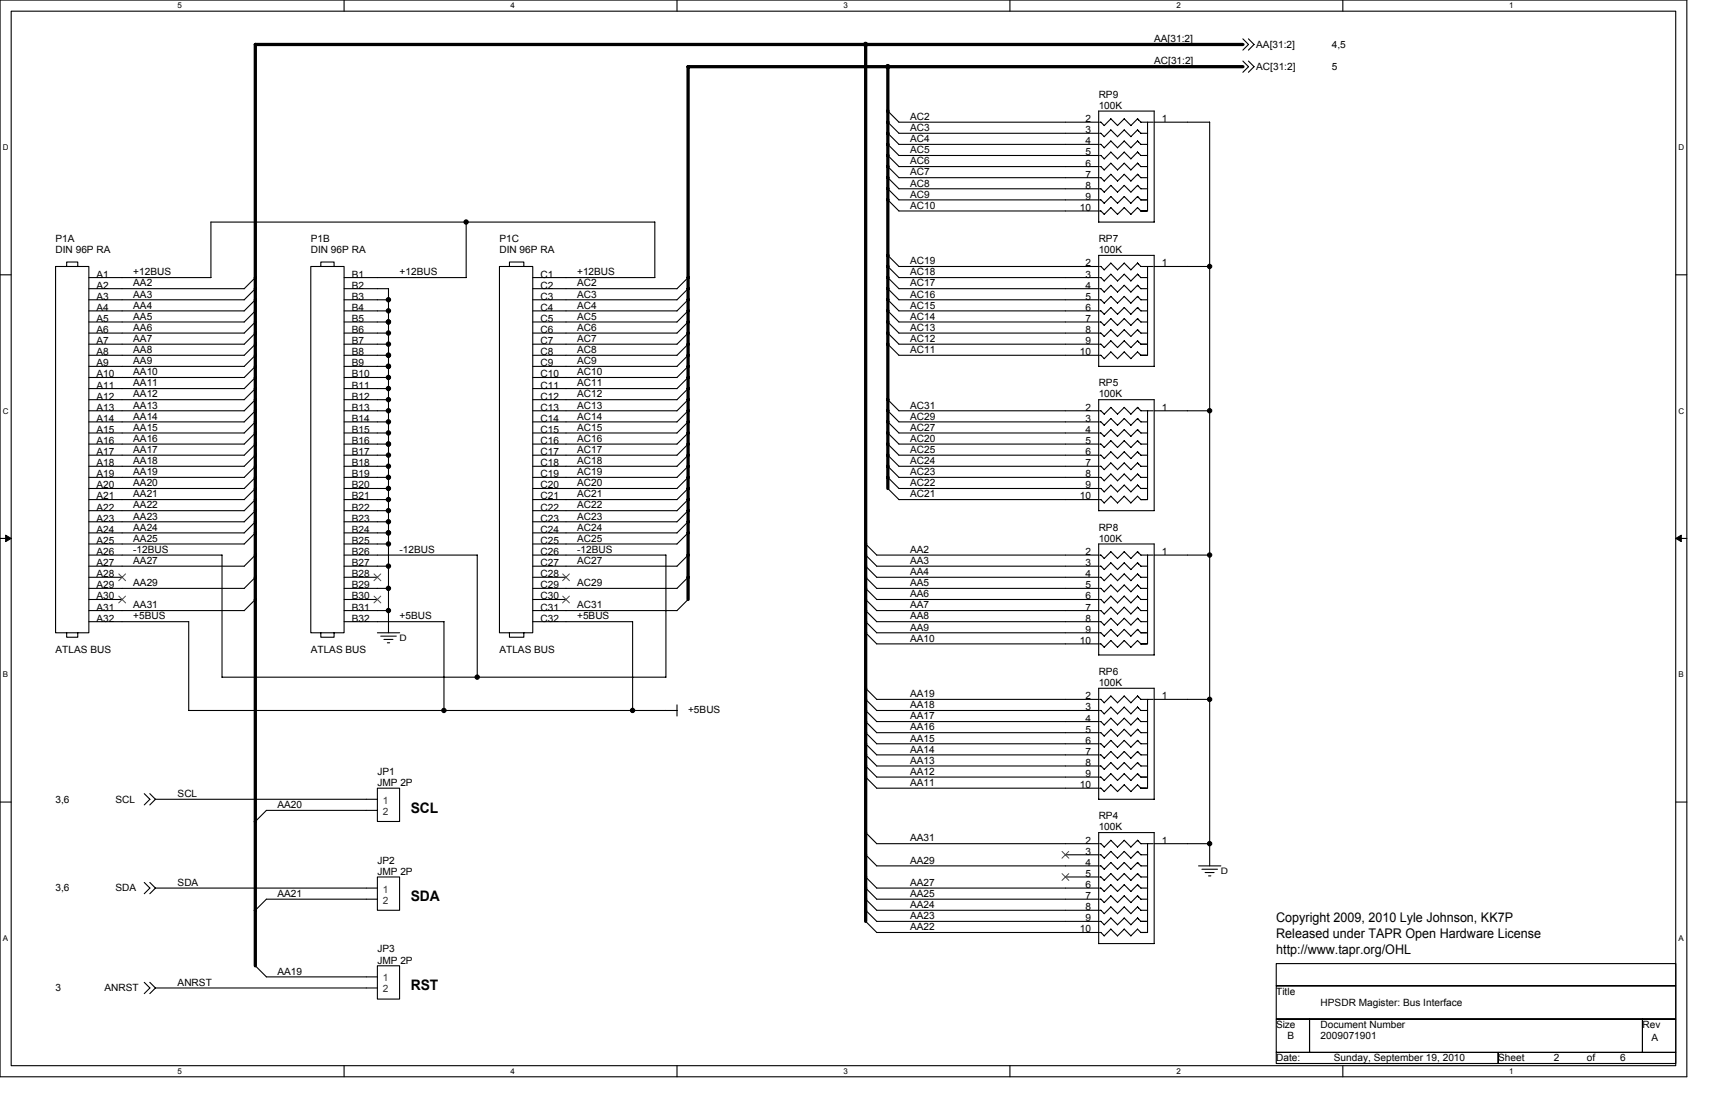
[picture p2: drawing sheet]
<svg xmlns="http://www.w3.org/2000/svg" width="432mm" height="279mm" viewBox="0 0 432 279" stroke-linecap="round" stroke-linejoin="round" font-family="sans-serif">
<defs><g id="words">
<g font-size="3.6">
<text x="103.4" y="204.6">SCL</text>
<text x="103.4" y="226.9">SDA</text>
<text x="103.4" y="249.3">RST</text>
</g>
<g font-size="3.3">
<text x="321.3" y="232.1">Copyright 2009, 2010 Lyle Johnson, KK7P</text>
<text x="321.3" y="236.1">Released under TAPR Open Hardware License</text>
<text x="321.3" y="240.1">http://www.tapr.org/OHL</text>
</g>
<g font-size="2.5">
<text x="290.6" y="10.6">AA[31:2]</text>
<text x="290.6" y="16.2">AC[31:2]</text>
<text x="316.3" y="17.6">AC[31:2]</text>
<text x="316.3" y="12">AA[31:2]</text>
<text x="335.3" y="17.6">5</text>
<text x="335.3" y="12">4,5</text>
<text x="276.6" y="24.6">RP9</text>
<text x="276.6" y="27.4">100K</text>
<text x="229.1" y="33">AC3</text>
<text x="229.1" y="35.8">AC4</text>
<text x="229.1" y="30.2">AC2</text>
<text x="273.3" y="30.7">2</text>
<text x="273.3" y="33.5">3</text>
<text x="292.5" y="30.7">1</text>
<text x="229.1" y="41.4">AC6</text>
<text x="229.1" y="38.6">AC5</text>
<text x="273.3" y="39.1">5</text>
<text x="273.3" y="36.3">4</text>
<text x="273.3" y="41.9">6</text>
<text x="229.1" y="47">AC8</text>
<text x="229.1" y="44.2">AC7</text>
<text x="273.3" y="44.7">7</text>
<text x="273.3" y="47.5">8</text>
<text x="229.1" y="49.8">AC9</text>
<text x="229.1" y="52.6">AC10</text>
<text x="271.9" y="53.1">10</text>
<text x="273.3" y="50.3">9</text>
<text x="14" y="60.9">P1A</text>
<text x="14" y="63.7">DIN 96P RA</text>
<text x="78.3" y="60.9">P1B</text>
<text x="78.3" y="63.7">DIN 96P RA</text>
<text x="125.8" y="60.9">P1C</text>
<text x="125.8" y="63.7">DIN 96P RA</text>
<text x="276.6" y="60.9">RP7</text>
<text x="276.6" y="63.7">100K</text>
<text x="24.3" y="69.8">A1</text>
<text x="33.5" y="69.3">+12BUS</text>
<text x="88.6" y="69.8">B1</text>
<text x="100.6" y="69.3">+12BUS</text>
<text x="136.1" y="69.8">C1</text>
<text x="145.3" y="69.3">+12BUS</text>
<text x="229.1" y="69.3">AC18</text>
<text x="229.1" y="66.5">AC19</text>
<text x="273.3" y="67.1">2</text>
<text x="273.3" y="69.8">3</text>
<text x="292.5" y="67.1">1</text>
<text x="24.3" y="72.6">A2</text>
<text x="24.3" y="75.4">A3</text>
<text x="33.5" y="77.7">AA4</text>
<text x="33.5" y="72.1">AA2</text>
<text x="33.5" y="74.9">AA3</text>
<text x="88.6" y="72.6">B2</text>
<text x="88.6" y="75.4">B3</text>
<text x="136.1" y="72.6">C2</text>
<text x="136.1" y="75.4">C3</text>
<text x="145.3" y="77.7">AC4</text>
<text x="145.3" y="74.9">AC3</text>
<text x="145.3" y="72.1">AC2</text>
<text x="229.1" y="74.9">AC16</text>
<text x="229.1" y="77.7">AC15</text>
<text x="229.1" y="72.1">AC17</text>
<text x="273.3" y="75.4">5</text>
<text x="273.3" y="72.6">4</text>
<text x="24.3" y="78.2">A4</text>
<text x="24.3" y="81">A5</text>
<text x="24.3" y="83.8">A6</text>
<text x="33.5" y="83.3">AA6</text>
<text x="33.5" y="80.5">AA5</text>
<text x="88.6" y="78.2">B4</text>
<text x="88.6" y="81">B5</text>
<text x="88.6" y="83.8">B6</text>
<text x="136.1" y="78.2">C4</text>
<text x="136.1" y="81">C5</text>
<text x="136.1" y="83.8">C6</text>
<text x="145.3" y="80.5">AC5</text>
<text x="145.3" y="83.3">AC6</text>
<text x="229.1" y="83.3">AC13</text>
<text x="229.1" y="80.5">AC14</text>
<text x="273.3" y="78.2">6</text>
<text x="273.3" y="81">7</text>
<text x="273.3" y="83.8">8</text>
<text x="24.3" y="86.6">A7</text>
<text x="24.3" y="89.4">A8</text>
<text x="33.5" y="86.1">AA7</text>
<text x="33.5" y="88.9">AA8</text>
<text x="88.6" y="86.6">B7</text>
<text x="88.6" y="89.4">B8</text>
<text x="136.1" y="86.6">C7</text>
<text x="136.1" y="89.4">C8</text>
<text x="145.3" y="88.9">AC8</text>
<text x="145.3" y="86.1">AC7</text>
<text x="229.1" y="86.1">AC12</text>
<text x="229.1" y="88.9">AC11</text>
<text x="271.9" y="89.4">10</text>
<text x="273.3" y="86.6">9</text>
<text x="24.3" y="92.2">A9</text>
<text x="24.3" y="95">A10</text>
<text x="33.5" y="94.5">AA10</text>
<text x="33.5" y="91.7">AA9</text>
<text x="88.6" y="92.2">B9</text>
<text x="88.6" y="95">B10</text>
<text x="136.1" y="92.2">C9</text>
<text x="136.1" y="95">C10</text>
<text x="145.3" y="91.7">AC9</text>
<text x="145.3" y="94.5">AC10</text>
<text x="24.3" y="97.8">A11</text>
<text x="24.3" y="100.6">A12</text>
<text x="33.5" y="97.3">AA11</text>
<text x="33.5" y="100.1">AA12</text>
<text x="88.6" y="97.8">B11</text>
<text x="88.6" y="100.6">B12</text>
<text x="136.1" y="97.8">C11</text>
<text x="136.1" y="100.6">C12</text>
<text x="145.3" y="100.1">AC12</text>
<text x="145.3" y="97.3">AC11</text>
<text x="276.6" y="97.3">RP5</text>
<text x="276.6" y="100.1">100K</text>
<text x="24.3" y="103.4">A13</text>
<text x="24.3" y="106.2">A14</text>
<text x="33.5" y="102.8">AA13</text>
<text x="33.5" y="105.6">AA14</text>
<text x="88.6" y="103.4">B13</text>
<text x="88.6" y="106.2">B14</text>
<text x="136.1" y="103.4">C13</text>
<text x="136.1" y="106.2">C14</text>
<text x="145.3" y="105.6">AC14</text>
<text x="145.3" y="102.8">AC13</text>
<text x="229.1" y="105.6">AC29</text>
<text x="229.1" y="102.8">AC31</text>
<text x="273.3" y="103.4">2</text>
<text x="273.3" y="106.2">3</text>
<text x="292.5" y="103.4">1</text>
<text x="24.3" y="109">A15</text>
<text x="24.3" y="111.8">A16</text>
<text x="33.5" y="111.2">AA16</text>
<text x="33.5" y="108.4">AA15</text>
<text x="88.6" y="109">B15</text>
<text x="88.6" y="111.8">B16</text>
<text x="136.1" y="109">C15</text>
<text x="136.1" y="111.8">C16</text>
<text x="145.3" y="111.2">AC16</text>
<text x="145.3" y="108.4">AC15</text>
<text x="229.1" y="108.4">AC27</text>
<text x="229.1" y="111.2">AC20</text>
<text x="273.3" y="111.8">5</text>
<text x="273.3" y="109">4</text>
<text x="24.3" y="114.6">A17</text>
<text x="24.3" y="117.3">A18</text>
<text x="33.5" y="114">AA17</text>
<text x="33.5" y="116.8">AA18</text>
<text x="33.5" y="119.6">AA19</text>
<text x="88.6" y="114.6">B17</text>
<text x="88.6" y="117.3">B18</text>
<text x="136.1" y="114.6">C17</text>
<text x="136.1" y="117.3">C18</text>
<text x="145.3" y="116.8">AC18</text>
<text x="145.3" y="114">AC17</text>
<text x="145.3" y="119.6">AC19</text>
<text x="229.1" y="119.6">AC23</text>
<text x="229.1" y="116.8">AC24</text>
<text x="229.1" y="114">AC25</text>
<text x="273.3" y="114.6">6</text>
<text x="273.3" y="117.3">7</text>
<text x="24.3" y="120.1">A19</text>
<text x="24.3" y="122.9">A20</text>
<text x="24.3" y="125.7">A21</text>
<text x="33.5" y="125.2">AA21</text>
<text x="33.5" y="122.4">AA20</text>
<text x="88.6" y="120.1">B19</text>
<text x="88.6" y="122.9">B20</text>
<text x="88.6" y="125.7">B21</text>
<text x="136.1" y="120.1">C19</text>
<text x="136.1" y="122.9">C20</text>
<text x="136.1" y="125.7">C21</text>
<text x="145.3" y="125.2">AC21</text>
<text x="145.3" y="122.4">AC20</text>
<text x="229.1" y="122.4">AC22</text>
<text x="229.1" y="125.2">AC21</text>
<text x="271.9" y="125.7">10</text>
<text x="273.3" y="120.1">8</text>
<text x="273.3" y="122.9">9</text>
<text x="24.3" y="128.5">A22</text>
<text x="24.3" y="131.3">A23</text>
<text x="33.5" y="128">AA22</text>
<text x="33.5" y="130.8">AA23</text>
<text x="88.6" y="128.5">B22</text>
<text x="88.6" y="131.3">B23</text>
<text x="136.1" y="128.5">C22</text>
<text x="136.1" y="131.3">C23</text>
<text x="145.3" y="128">AC22</text>
<text x="145.3" y="130.8">AC23</text>
<text x="24.3" y="134.1">A24</text>
<text x="24.3" y="136.9">A25</text>
<text x="33.5" y="133.6">AA24</text>
<text x="33.5" y="136.4">AA25</text>
<text x="88.6" y="134.1">B24</text>
<text x="88.6" y="136.9">B25</text>
<text x="136.1" y="134.1">C24</text>
<text x="136.1" y="136.9">C25</text>
<text x="145.3" y="136.4">AC25</text>
<text x="145.3" y="133.6">AC24</text>
<text x="276.6" y="133.6">RP8</text>
<text x="276.6" y="136.4">100K</text>
<text x="24.3" y="139.7">A26</text>
<text x="24.3" y="142.5">A27</text>
<text x="33.5" y="139.2">-12BUS</text>
<text x="33.5" y="142">AA27</text>
<text x="88.6" y="139.7">B26</text>
<text x="88.6" y="142.5">B27</text>
<text x="100.6" y="139.2">-12BUS</text>
<text x="136.1" y="139.7">C26</text>
<text x="136.1" y="142.5">C27</text>
<text x="145.3" y="139.2">-12BUS</text>
<text x="145.3" y="142">AC27</text>
<text x="229.1" y="139.2">AA2</text>
<text x="229.1" y="142">AA3</text>
<text x="273.3" y="139.7">2</text>
<text x="273.3" y="142.5">3</text>
<text x="292.5" y="139.7">1</text>
<text x="24.3" y="145.3">A28</text>
<text x="24.3" y="148.1">A29</text>
<text x="33.5" y="147.6">AA29</text>
<text x="88.6" y="145.3">B28</text>
<text x="88.6" y="148.1">B29</text>
<text x="136.1" y="145.3">C28</text>
<text x="136.1" y="148.1">C29</text>
<text x="145.3" y="147.6">AC29</text>
<text x="229.1" y="147.6">AA5</text>
<text x="229.1" y="144.8">AA4</text>
<text x="273.3" y="148.1">5</text>
<text x="273.3" y="145.3">4</text>
<text x="24.3" y="150.9">A30</text>
<text x="24.3" y="153.7">A31</text>
<text x="33.5" y="155.9">+5BUS</text>
<text x="33.5" y="153.1">AA31</text>
<text x="88.6" y="150.9">B30</text>
<text x="88.6" y="153.7">B31</text>
<text x="100.6" y="155.9">+5BUS</text>
<text x="136.1" y="150.9">C30</text>
<text x="136.1" y="153.7">C31</text>
<text x="145.3" y="155.9">+5BUS</text>
<text x="145.3" y="153.1">AC31</text>
<text x="229.1" y="153.1">AA7</text>
<text x="229.1" y="155.9">AA8</text>
<text x="229.1" y="150.3">AA6</text>
<text x="273.3" y="150.9">6</text>
<text x="273.3" y="153.7">7</text>
<text x="24.3" y="156.5">A32</text>
<text x="88.6" y="156.5">B32</text>
<text x="136.1" y="156.5">C32</text>
<text x="229.1" y="158.7">AA9</text>
<text x="229.1" y="161.5">AA10</text>
<text x="273.3" y="156.5">8</text>
<text x="273.3" y="159.3">9</text>
<text x="14" y="164.3">ATLAS BUS</text>
<text x="78.3" y="164.3">ATLAS BUS</text>
<text x="125.8" y="164.3">ATLAS BUS</text>
<text x="271.9" y="162.1">10</text>
<text x="276.6" y="169.9">RP6</text>
<text x="276.6" y="172.7">100K</text>
<text x="173.2" y="179.4">+5BUS</text>
<text x="229.1" y="178.3">AA18</text>
<text x="229.1" y="175.5">AA19</text>
<text x="273.3" y="176">2</text>
<text x="273.3" y="178.8">3</text>
<text x="292.5" y="176">1</text>
<text x="229.1" y="181.1">AA17</text>
<text x="229.1" y="183.9">AA16</text>
<text x="273.3" y="184.4">5</text>
<text x="273.3" y="181.6">4</text>
<text x="229.1" y="186.7">AA15</text>
<text x="229.1" y="189.5">AA14</text>
<text x="273.3" y="187.2">6</text>
<text x="273.3" y="190">7</text>
<text x="95" y="195.1">JP1</text>
<text x="95" y="197.8">JMP 2P</text>
<text x="229.1" y="192.3">AA13</text>
<text x="229.1" y="195">AA12</text>
<text x="229.1" y="197.8">AA11</text>
<text x="273.3" y="192.8">8</text>
<text x="273.3" y="195.6">9</text>
<text x="14" y="202">3,6</text>
<text x="29.1" y="202">SCL</text>
<text x="44.7" y="200.6">SCL</text>
<text x="69.9" y="203.4">AA20</text>
<text x="271.9" y="198.4">10</text>
<text x="276.6" y="206.2">RP4</text>
<text x="276.6" y="209">100K</text>
<text x="229.1" y="211.8">AA31</text>
<text x="273.3" y="212.3">2</text>
<text x="273.3" y="215.1">3</text>
<text x="292.5" y="212.3">1</text>
<text x="95" y="217.4">JP2</text>
<text x="95" y="220.2">JMP 2P</text>
<text x="229.1" y="217.4">AA29</text>
<text x="273.3" y="220.7">5</text>
<text x="273.3" y="217.9">4</text>
<text x="14" y="224.4">3,6</text>
<text x="29.1" y="224.4">SDA</text>
<text x="44.7" y="223">SDA</text>
<text x="69.9" y="225.8">AA21</text>
<text x="229.1" y="225.8">AA25</text>
<text x="229.1" y="223">AA27</text>
<text x="273.3" y="223.5">6</text>
<text x="273.3" y="226.3">7</text>
<text x="229.1" y="231.4">AA23</text>
<text x="229.1" y="228.6">AA24</text>
<text x="273.3" y="229.1">8</text>
<text x="273.3" y="231.9">9</text>
<text x="95" y="239.8">JP3</text>
<text x="229.1" y="234.2">AA22</text>
<text x="271.9" y="234.7">10</text>
<text x="69.9" y="245.3">AA19</text>
<text x="95" y="242.5">JMP 2P</text>
<text x="14" y="249.5">3</text>
<text x="26.3" y="249.5">ANRST</text>
<text x="44.7" y="248.1">ANRST</text>
<text x="321.3" y="250.4">Title</text>
<text x="332.5" y="253.2">HPSDR Magister: Bus Interface</text>
<text x="321.3" y="258.8">Size</text>
<text x="324.1" y="261.6">B</text>
<text x="332.5" y="258.8">Document Number</text>
<text x="332.5" y="261.6">2009071901</text>
<text x="413.5" y="258.8">Rev</text>
<text x="415.8" y="262.1">A</text>
<text x="321.3" y="267.1">Date:</text>
<text x="335.9" y="267.1">Sunday, September 19, 2010</text>
<text x="377.2" y="267.1">Sheet</text>
<text x="391.2" y="267.1">2</text>
<text x="399.6" y="267.1">of</text>
<text x="407.9" y="267.1">6</text>
</g>
<g font-size="2.5" fill="#333">
<text x="96.4" y="202.3">1</text>
<text x="96.4" y="205.1">2</text>
<text x="96.4" y="224.7">1</text>
<text x="96.4" y="227.5">2</text>
<text x="96.4" y="247">1</text>
<text x="96.4" y="249.8">2</text>
</g>
<g font-size="2.2">
<text x="100.6" y="161.3">D</text>
<text x="307.4" y="220">D</text>
</g>
<g font-size="2">
<text x="44.7" y="2.1">5</text>
<text x="128.5" y="2.1">4</text>
<text x="212.4" y="2.1">3</text>
<text x="296.2" y="2.1">2</text>
<text x="380" y="2.1">1</text>
<text x=".7" y="37.8">D</text>
<text x="422.6" y="37.8">D</text>
<text x=".7" y="104.1">C</text>
<text x="422.6" y="104.1">C</text>
<text x=".7" y="170.5">B</text>
<text x="422.6" y="170.5">B</text>
<text x=".7" y="236.9">A</text>
<text x="422.6" y="236.9">A</text>
<text x="44.7" y="270.3">5</text>
<text x="128.5" y="270.3">4</text>
<text x="212.4" y="270.3">3</text>
<text x="296.2" y="270.3">2</text>
<text x="380" y="270.3">1</text>
</g>
</g></defs>
<path d="M0 0h424.7v271h-424.7zM2.8 2.8h419.1v265.4h-419.1z" fill="none" stroke="#000" stroke-width=".28"/>
<g fill="#fff">
<path d="M44.7 .3h1.1v2.2h-1.1z"/>
<path d="M44.7 268.5h1.1v2.3h-1.1z"/>
</g>
<path d="M86.6 0v2.8M86.6 268.2v2.8" fill="none" stroke="#000" stroke-width=".28"/>
<g fill="#fff">
<path d="M128.5 .3h1.2v2.2h-1.2z"/>
<path d="M128.5 268.5h1.2v2.3h-1.2z"/>
</g>
<path d="M170.5 0v2.8M170.5 268.2v2.8" fill="none" stroke="#000" stroke-width=".28"/>
<g fill="#fff">
<path d="M212.4 .3h1.1v2.2h-1.1z"/>
<path d="M212.4 268.5h1.1v2.3h-1.1z"/>
</g>
<path d="M254.3 0v2.8M254.3 268.2v2.8" fill="none" stroke="#000" stroke-width=".28"/>
<g fill="#fff">
<path d="M296.2 .3h1.1v2.2h-1.1z"/>
<path d="M296.2 268.5h1.1v2.3h-1.1z"/>
</g>
<path d="M338.1 0v2.8M338.1 268.2v2.8" fill="none" stroke="#000" stroke-width=".28"/>
<g fill="#fff">
<path d="M380 .3h1.1v2.2h-1.1z"/>
<path d="M380 268.5h1.1v2.3h-1.1z"/>
<path d="M.7 36h1.5v2.2h-1.5z"/>
<path d="M422.6 36h1.5v2.2h-1.5z"/>
<path d="M.7 102.3h1.5v2.3h-1.5z"/>
<path d="M422.6 102.3h1.5v2.3h-1.5z"/>
</g>
<path d="M0 69.2h2.8M421.9 69.2h2.8" fill="none" stroke="#000" stroke-width=".28"/>
<g fill="#fff">
<path d="M.7 168.7h1.4v2.2h-1.4z"/>
<path d="M422.6 168.7h1.3v2.2h-1.3z"/>
</g>
<path d="M0 135.5h2.8M421.9 135.5h2.8" fill="none" stroke="#000" stroke-width=".28"/>
<path d="M1.4 134.7l1.4 .8-1.4 .8zM421.9 135.5l1.4-.8v1.6z" fill="#000" stroke="#000" stroke-width=".25"/>
<g fill="#fff">
<path d="M.7 235.1h1.4v2.2h-1.4z"/>
<path d="M422.6 235.1h1.4v2.2h-1.4z"/>
</g>
<g fill="none" stroke="#000" stroke-width=".28">
<path d="M312.9 15.4l1.4 1.4-1.4 1.4M312.9 9.8l1.4 1.4-1.4 1.4M314.3 15.4l1.4 1.4-1.4 1.4M314.3 9.8l1.4 1.4-1.4 1.4M223.5 36.3l2.8 2.8M223.5 39.1l2.8 2.8M223.5 30.7l2.8 2.8M223.5 27.9l2.8 2.9M223.5 33.5l2.8 2.8M226.3 30.8h50.3M226.3 33.5h50.3M226.3 36.3h50.3"/>
<path d="M226.3 39.1h50.3M276.6 28h14v27.9h-14v-27.9M276.9 30.8h.3M276.9 33.5h.3M276.9 36.3h.3M276.9 39.1h.3M277.2 33.5l.8 .9M277.2 39.1l.8 .9M279.7 29.9l1.6 1.7 1.7-1.7 1.7 1.7M279.7 32.7l1.7 1.7M279.7 35.5l1.6 1.7 1.7-1.7 1.7 1.7M279.7 38.3l1.7 1.7"/>
<path d="M279.7 29.9l-1.7 1.7-.8-.9M279.7 32.7l-1.7 1.7M279.7 35.5l-1.7 1.7-.8-.9M279.7 38.3l-1.7 1.7M283 32.7l1.7 1.7M283.1 32.7l-1.8 1.7M284.7 40l-1.7-1.7-1.7 1.7M286.4 29.9l.3 .3M286.4 32.7l.3 .3M286.4 35.5l.3 .3M286.4 38.3l.3 .3M286.4 29.9l-1.7 1.7"/>
<path d="M286.4 29.9l.9 .9h3M286.4 35.5l-1.7 1.7M286.4 35.5l.9 .9M286.4 38.3l-1.7 1.7M286.4 38.3l.9 .8h1.6M287.3 36.3h1.6M288.9 30.8v22.3h-1.7M288.9 33.5l-1.6 .1-.9-.9-1.7 1.7M290.6 30.8h14M304.6 30.7v187.3M53.1 55.9h111.8v14h-30.8M53.1 55.9v14h-30.7"/>
<path d="M117.4 55.9v14h-30.8M223.5 44.7l2.8 2.8M223.5 41.9l2.8 2.8M223.5 47.5l2.8 2.8M223.5 50.3l2.8 2.8M226.3 50.3h50.3M226.3 41.9h50.3M226.3 44.7h50.3M226.3 47.5h50.3M226.3 53.1h50.3M276.9 50.3h.3M276.9 41.9h.3"/>
<path d="M276.9 44.7h.3M276.9 47.5h.3M276.9 53.1h.3M277.2 47.5l.8 .9M277.2 53.1l.8 .9M279.7 49.4l1.6 1.8 1.8-1.7 1.6 1.7M279.7 43.9l1.6 1.7 1.8-1.7 1.6 1.7M279.7 41.1l1.6 1.7 1.8-1.7M279.7 46.7l1.7 1.7M279.7 52.2l1.7 1.8M279.7 41.1l-1.7 1.7-.8-.9M279.7 43.9l-1.7 1.7-.8-.9"/>
<path d="M279.7 46.7l-1.7 1.7M279.7 49.5l-1.7 1.7-.8-.9M279.7 52.3l-1.7 1.7M283 41.1l1.7 1.7M284.7 48.4l-1.7-1.7-1.7 1.7M284.7 54l-1.6-1.7-1.8 1.7M286.4 41.1l.3 .3M286.4 43.9l.3 .3M286.4 46.7l.3 .3M286.4 49.4l.3 .4M286.4 43.9l-1.7 1.7M286.4 43.9l.9 .8h1.6"/>
<path d="M286.4 46.7l-1.7 1.7M286.4 46.7l.9 .8h1.6M286.4 49.5l-1.7 1.7M286.4 49.5l.9 .8M287.2 50.3h1.7M287.3 53.1l-.9-.8-1.7 1.7M288.9 41.9l-1.6 .1-.9-.9-1.7 1.7M14 67.1h8.4v92.2h-8.4zM16.8 67.1v-1.1h2.8v1.1M22.4 72.7h39.1M22.4 78.3h39.1M64.3 72.7l-2.8 2.8h-39.1"/>
<path d="M64.3 78.3l-2.8 2.7h-39.1M64.3 75.5l-2.8 2.8M64.3 69.9l-2.8 2.8M78.3 67.1h8.3v92.2h-8.3zM80.8 67.1v-1.1h3.3v1.1M86.6 72.7h11.2v86.6M86.6 75.5h11.2M86.6 78.3h11.2M125.8 67.1h8.3v92.2h-8.3zM128.3 67.1v-1.1h3.6v1.1M134.1 72.7h36.4M134.1 78.3h36.4"/>
<path d="M173.2 72.7l-2.7 2.8h-36.4M173.2 78.3l-2.7 2.7h-36.4M173.2 75.5l-2.8 2.8M173.2 69.9l-2.8 2.8M223.5 67.1l2.8 2.8M223.5 75.4l2.8 2.9M223.5 72.6l2.8 2.9M223.5 64.3l2.8 2.8M223.5 78.2l2.8 2.8M223.5 69.8l2.8 2.9M226.3 67.1h50.3M226.3 69.9h50.3"/>
<path d="M226.3 72.7h50.3M226.3 75.5h50.3M226.3 78.3h50.3M276.6 64.3h14v27.9h-14v-27.9M276.9 67.1h.3M276.9 69.9h.3M276.9 72.7h.3M276.9 75.5h.3M276.9 78.3h.3M277.2 69.8l.8 .9M277.2 75.4l.8 .9M279.7 66.2l1.6 1.7 1.7-1.7 1.7 1.7"/>
<path d="M279.7 69l1.7 1.7M279.7 71.8l1.6 1.7 1.7-1.7 1.7 1.7M279.7 74.6l1.7 1.7M279.7 77.4l1.6 1.7 1.8-1.7M279.7 66.2l-1.7 1.7-.8-.8M279.7 69l-1.7 1.7M279.7 71.8l-1.7 1.7-.8-.9M279.7 74.6l-1.7 1.7M279.7 77.4l-1.7 1.7-.8-.9M283 69l1.7 1.7M283 77.4l1.7 1.7M283.1 69l-1.8 1.7"/>
<path d="M284.7 76.3l-1.7-1.7-1.7 1.7M286.4 66.2l.3 .3M286.4 69l.3 .3M286.4 71.8l.3 .3M286.4 74.6l.3 .3M286.4 77.4l.3 .3M286.4 66.2l-1.7 1.7M286.4 66.2l.9 .9h3M286.4 71.8l-1.7 1.7M286.4 71.8l.9 .9M286.4 74.6l-1.7 1.7M286.4 74.6l.9 .9h1.6"/>
<path d="M287.3 72.7h1.6M287.3 78.3h1.6M287.3 78.3l-.9-.9-1.7 1.7M288.9 67.1v22.4l-1.7-.1M288.9 69.9h-1.6l-.9-.9-1.7 1.7M290.6 67.1h14M22.4 86.6h39.1M64.3 81l-2.8 2.8h-39.1M64.3 89.4l-2.8 2.8h-39.1M64.3 86.6l-2.8 2.8h-39.1M64.3 92.2l-2.8 2.8h-39.1M64.3 95l-2.8 2.8h-39.1"/>
<path d="M64.3 83.8l-2.8 2.9M64.3 97.8l-2.8 2.8M86.6 86.6h11.2M86.6 81h11.2M86.6 83.8h11.2M86.6 92.2h11.2M86.6 89.4h11.2M86.6 95h11.2M86.6 97.8h11.2M134.1 86.6h36.4M173.2 81l-2.7 2.8h-36.4M173.2 89.4l-2.7 2.8h-36.4"/>
<path d="M173.2 86.6l-2.7 2.8h-36.4M173.2 92.2l-2.7 2.8h-36.4M173.2 95l-2.7 2.8h-36.4M173.2 97.8l-2.8 2.8M173.2 83.8l-2.8 2.9M223.5 81l2.8 2.8M223.5 83.8l2.8 2.8M223.5 86.6l2.8 2.8M226.3 86.6h50.3M226.3 81h50.3M226.3 83.8h50.3M226.3 89.4h50.3"/>
<path d="M276.9 86.6h.3M276.9 81h.3M276.9 83.8h.3M276.9 89.4h.3M277.2 83.8l.8 .9M277.2 89.4l.8 .9M279.7 80.2l1.6 1.7 1.7-1.7 1.7 1.7M279.7 83l1.7 1.7M279.7 85.8l1.6 1.7 1.7-1.7 1.7 1.7M279.7 88.6l1.7 1.7M279.7 80.2l-1.7 1.7-.8-.9M279.7 83l-1.7 1.7"/>
<path d="M279.7 85.8l-1.7 1.7-.8-.9M279.7 88.6l-1.7 1.7M283 83l1.7 1.7M283.1 83l-1.8 1.7M284.7 90.3l-1.6-1.7-1.8 1.7M286.4 80.2l.3 .3M286.4 83l.3 .3M286.4 85.8l.3 .3M286.4 80.2l-1.7 1.7M286.4 80.2l.9 .8h1.6M286.4 85.8l-1.7 1.7M286.4 85.8l.9 .9"/>
<path d="M287.2 86.6h1.7M287.3 89.5l-.9-.9-1.7 1.7M288.9 83.8l-1.6 .1-.9-.9-1.7 1.7M22.4 100.6h39.1M22.4 109h39.1M22.4 114.6h39.1M64.3 100.6l-2.8 2.8h-39.1M64.3 103.4l-2.8 2.8h-39.1M64.3 109l-2.8 2.8h-39.1M64.3 114.6l-2.8 2.8h-39.1M64.3 117.4l-2.8 2.8h-39.1M64.3 111.8l-2.8 2.8"/>
<path d="M64.3 106.2l-2.8 2.8M86.6 100.6h11.2M86.6 103.4h11.2M86.6 106.2h11.2M86.6 109h11.2M86.6 111.8h11.2M86.6 114.6h11.2M86.6 117.4h11.2M134.1 100.6h36.4M134.1 109h36.4M134.1 114.6h36.4M173.2 114.6l-2.8 2.8h-36.3"/>
<path d="M173.2 100.6l-2.7 2.8h-36.4M173.2 103.4l-2.7 2.8h-36.4M173.2 109l-2.7 2.8h-36.4M173.2 117.4l-2.7 2.8h-36.4M173.2 106.2l-2.8 2.8M173.2 111.8l-2.8 2.8M223.5 117.3l2.8 2.9M223.5 106.2l2.8 2.8M223.5 111.8l2.8 2.8M223.5 103.4l2.8 2.8M223.5 114.6l2.8 2.8M223.5 109l2.8 2.8"/>
<path d="M223.5 100.6l2.8 2.8M226.3 103.4h50.3M226.3 106.2h50.3M226.3 109h50.3M226.3 111.8h50.3M226.3 114.6h50.3M226.3 117.4h50.3M276.6 100.6h14v27.9h-14M276.6 100.6v28M276.9 103.4h.3M276.9 106.2h.3M276.9 109h.3"/>
<path d="M276.9 111.8h.3M276.9 114.6h.3M276.9 117.4h.3M277.2 111.8l.8 .8M279.7 102.5l1.6 1.8 1.7-1.8 1.7 1.7M279.7 105.3l1.6 1.8 1.8-1.8M279.7 108.1l1.6 1.8 1.7-1.8 1.7 1.7M279.7 110.9l1.7 1.7M279.7 113.7l1.6 1.7 1.8-1.7M279.7 116.5l1.6 1.7 1.7-1.7 1.7 1.7M279.7 119.3l1.7 1.7M279.7 102.6l-1.7 1.7-.8-.9"/>
<path d="M279.7 105.3l-1.7 1.8-.8-.9M279.7 108.1l-1.7 1.8-.8-.9M279.7 110.9l-1.7 1.7M279.7 113.7l-1.7 1.7-.8-.8M279.7 116.5l-1.7 1.7-.8-.9M279.7 119.3l-1.7 1.7M283 105.3l1.7 1.7M283 113.7l1.7 1.7M283 119.3l1.7 1.7M283.1 119.3l-1.8 1.7M284.7 112.6l-1.7-1.7-1.7 1.7M286.4 102.5l.3 .3"/>
<path d="M286.4 105.3l.3 .3M286.4 108.1l.3 .3M286.4 110.9l.3 .3M286.4 113.7l.3 .3M286.4 116.5l.3 .3M286.4 119.3l.3 .3M286.4 102.6l-1.7 1.7M286.4 102.6l.9 .8h3M286.4 108.1l-1.7 1.8M286.4 108.1l.9 .9M286.4 110.9l-1.7 1.7M286.4 110.9l.9 .9h1.6"/>
<path d="M286.4 116.5l-1.7 1.7M286.4 116.5l.9 .9h1.6M287.3 109h1.6M287.3 114.6h1.6M287.3 114.6l-.9-.9-1.7 1.7M288.9 103.4v22.4h-1.7M288.9 106.2h-1.6l-.9-.9-1.7 1.8M290.6 103.4h14M22.4 123h39.1M22.4 128.5h39.1M22.4 136.9h39.1M22.4 139.7h33.5"/>
<path d="M55.9 139.7v30.8h111.8v-30.8M64.3 123l-2.8 2.8h-39.1M64.3 128.5l-2.8 2.8h-39.1M64.3 131.3l-2.8 2.8h-39.1M64.3 139.7l-2.8 2.8h-39.1M64.3 125.8l-2.8 2.8M64.3 134.1l-2.8 2.8M64.3 120.2l-2.8 2.8M86.6 123h11.2M86.6 120.2h11.2M86.6 128.5h11.2M86.6 125.8h11.2"/>
<path d="M86.6 131.3h11.2M86.6 134.1h11.2M86.6 136.9h11.2M86.6 139.7h33.6M120.2 139.7v30.8M134.1 123h36.4M134.1 128.5h36.4M134.1 136.9h36.4M134.1 139.7h33.6M173.2 139.7l-2.8 2.8h-36.3M173.2 123l-2.7 2.8h-36.4M173.2 128.5l-2.7 2.8h-36.4"/>
<path d="M173.2 131.3l-2.7 2.8h-36.4M173.2 120.2l-2.8 2.8M173.2 134.1l-2.8 2.8M173.2 125.8l-2.8 2.8M217.9 136.9l2.8 2.8h55.9M217.9 139.7l2.8 2.8h55.9M223.5 120.1l2.8 2.9M223.5 122.9l2.8 2.9M226.3 123h50.3M226.3 120.2h50.3M226.3 125.8h50.3M276.6 136.9h14v28h-14"/>
<path d="M276.6 136.9v28M276.9 123h.3M276.9 120.2h.3M276.9 125.8h.3M276.9 139.7h.3M277.2 120.1l.8 .9M277.2 125.7l.8 .9M277.2 139.7l.8 .9M279.7 122.1l1.6 1.7 1.7-1.7 1.7 1.7M279.7 124.9l1.7 1.7M279.7 138.9l1.7 1.7M279.7 122.1l-1.7 1.7-.8-.9"/>
<path d="M279.7 124.9l-1.7 1.7M279.7 138.9l-1.7 1.7M284.7 126.6l-1.6-1.7-1.8 1.7M286.4 122.1l.3 .3M286.4 138.9l.3 .3M286.4 122.1l-1.7 1.7M286.4 122.1l.9 .9M286.4 138.9l.9 .8h3M286.4 138.9l-1.7 1.7M287.2 123h1.7M287.3 125.8l-.9-.9-1.7 1.7M288.9 139.7v22.4h-1.7"/>
<path d="M288.9 120.2h-1.6l-.9-.9-1.7 1.7M290.6 139.7h14M16.8 159.3v1.1h2.8v-1.1M22.4 156.5h25.1v22.3h123M22.4 145.3h8.4M22.4 150.9h8.4M64.3 145.3l-2.8 2.8h-39.1M64.3 150.9l-2.8 2.8h-39.1M80.8 159.3v1.1h3.3v-1.1M86.6 142.5h11.2M86.6 145.3h8.4M86.6 148.1h11.2"/>
<path d="M86.6 150.9h8.4M86.6 153.7h11.2M86.6 156.5h25.2v22.3M95 159.3h5.6M128.3 159.3v1.1h3.6v-1.1M134.1 145.3h8.4M134.1 150.9h8.4M134.1 156.5h25.2v22.3M173.2 145.3l-2.8 2.8h-36.3M173.2 150.9l-2.7 2.8h-36.4M217.9 156.5l2.8 2.8h55.9M217.9 142.5l2.8 2.8h55.9"/>
<path d="M217.9 145.3l2.8 2.8h55.9M217.9 148.1l2.8 2.8h55.9M217.9 150.9l2.8 2.8h55.9M217.9 153.7l2.8 2.8h55.9M217.9 159.3l2.8 2.8h55.9M276.9 159.3h.3M276.9 142.5h.3M276.9 145.3h.3M276.9 148.1h.3M276.9 150.9h.3M276.9 153.7h.3M276.9 156.5h.3"/>
<path d="M277.2 148.1l.8 .8M279.7 141.6l1.6 1.8 1.8-1.7M279.7 144.4l1.6 1.8 1.7-1.8 1.7 1.8M279.7 147.2l1.7 1.7M279.7 150l1.6 1.8 1.7-1.8 1.7 1.7M279.7 152.8l1.6 1.8 1.7-1.8 1.7 1.7M279.7 155.6l1.6 1.8 1.8-1.8M279.7 158.4l1.6 1.7 1.7-1.7 1.7 1.7M279.7 141.7l-1.7 1.7-.8-.9M279.7 144.5l-1.7 1.7-.8-.9M279.7 147.3l-1.7 1.7M279.7 150.1l-1.7 1.7-.8-.9"/>
<path d="M279.7 152.8l-1.7 1.8-.8-.9M279.7 155.6l-1.7 1.8-.8-.9M279.7 158.4l-1.7 1.7-.8-.8M283 141.6l1.7 1.8M283 155.6l1.7 1.7M284.7 140.6l-1.7-1.7-1.7 1.7M284.7 148.9l-1.7-1.7-1.7 1.8M286.4 141.6l.3 .4M286.4 144.4l.3 .4M286.4 147.2l.3 .4M286.4 150l.3 .3M286.4 152.8l.3 .3"/>
<path d="M286.4 155.6l.3 .3M286.4 158.4l.3 .3M286.4 144.5l.9 .8h1.6M286.4 147.3l.9 .8h1.6M286.4 152.8l.9 .9h1.6M286.4 144.5l-1.7 1.7M286.4 147.3l-1.7 1.7M286.4 150.1l-1.7 1.7M286.4 150.1l.9 .8M286.4 152.8l-1.7 1.8M286.4 158.4l-1.7 1.7M286.4 158.4l.9 .9"/>
<path d="M287.2 159.3h1.7M287.3 150.9h1.6M288.9 142.5h-1.6l-.9-.8-1.7 1.7M288.9 156.5h-1.6l-.9-.9-1.7 1.8M95.9 160.1h3.9M96.7 161h2.2M97.5 161.8h.6M170.5 177.4v2.8M217.9 176l2.8 2.8h55.9M217.9 173.2l2.8 2.8h55.9M217.9 178.8l2.8 2.8h55.9M276.6 173.2h14v28h-14"/>
<path d="M276.6 173.2v28M276.9 178.8h.3M276.9 162.1h.3M276.9 176h.3M277.2 162.1l.8 .8M277.2 176l.8 .9M279.7 161.2l1.7 1.7M279.7 175.2l1.7 1.7M279.7 178l1.6 1.7 1.8-1.7M279.7 161.2l-1.7 1.7M279.7 175.2l-1.7 1.7M279.7 178l-1.7 1.7-.8-.9"/>
<path d="M283 178l1.7 1.7M284.7 162.9l-1.6-1.7-1.8 1.7M284.7 176.9l-1.7-1.7-1.7 1.7M286.4 175.2l.3 .3M286.4 178l.3 .3M286.4 175.2l-1.7 1.7M286.4 175.2l.9 .8h3M287.3 178.8h1.6M287.3 162.1l-.9-.9-1.7 1.7M287.3 178.9l-.9-.9-1.7 1.7M288.9 176v22.4h-1.7M290.6 176h14"/>
<path d="M36.3 199.8l1.4 1.4-1.4 1.4M37.7 199.8l1.4 1.4-1.4 1.4M95 198.4h5.6v8.4h-5.6zM217.9 192.8l2.8 2.8h55.9M217.9 181.6l2.8 2.8h55.9M217.9 184.4l2.8 2.8h55.9M217.9 187.2l2.8 2.8h55.9M217.9 190l2.8 2.8h55.9M217.9 195.6l2.8 2.8h55.9M276.9 195.6h.3M276.9 181.6h.3M276.9 184.4h.3"/>
<path d="M276.9 187.2h.3M276.9 190h.3M276.9 192.8h.3M276.9 198.4h.3M277.2 184.4l.8 .9M277.2 190l.8 .9M277.2 198.4l.8 .8M279.7 180.8l1.6 1.7 1.7-1.7 1.7 1.7M279.7 183.6l1.7 1.7M279.7 186.4l1.6 1.7 1.7-1.7 1.7 1.7M279.7 189.1l1.7 1.8M279.7 191.9l1.6 1.8 1.8-1.7"/>
<path d="M279.7 194.7l1.6 1.8 1.7-1.8 1.7 1.7M279.7 197.5l1.7 1.7M279.7 180.8l-1.7 1.7-.8-.9M279.7 183.6l-1.7 1.7M279.7 186.4l-1.7 1.7-.8-.9M279.7 189.2l-1.7 1.7M279.7 192l-1.7 1.7-.8-.9M279.7 194.8l-1.7 1.7-.8-.9M279.7 197.5l-1.7 1.8M283 183.6l1.7 1.7M283 191.9l1.7 1.8M283.1 183.6l-1.8 1.7"/>
<path d="M284.7 190.9l-1.7-1.8-1.7 1.8M284.7 199.2l-1.6-1.7-1.8 1.8M286.4 180.8l.3 .3M286.4 183.6l.3 .3M286.4 186.4l.3 .3M286.4 189.1l.3 .4M286.4 191.9l.3 .4M286.4 194.7l.3 .4M286.4 180.8l-1.7 1.7M286.4 180.8l.9 .8h1.6M286.4 186.4l-1.7 1.7M286.4 186.4l.9 .8"/>
<path d="M286.4 189.2l-1.7 1.7M286.4 189.2l.9 .8h1.6M286.4 194.8l-1.7 1.7M286.4 194.8l.9 .8M287.2 195.6h1.7M287.3 187.2h1.6M287.3 198.4l-.9-.9-1.7 1.8M288.9 184.4h-1.6l-.9-.8-1.7 1.7M288.9 192.8h-1.6l-.9-.8-1.7 1.7M0 201.9h2.8M39.1 201.2h55.9M67.1 204h27.9"/>
<path d="M67.1 204l-2.8 2.8M217.9 215.1l2.8 2.9h55.9M217.9 209.5l2.8 2.9h55.9M268.2 215.2h8.4M276.6 209.6l14-.1v28h-14M276.6 209.6v27.9M276.9 218h.3M276.9 212.4h.3M276.9 215.2h.3M277.2 212.3l.8 .9M279.7 211.5l1.7 1.7M279.7 214.3l1.6 1.7 1.8-1.7"/>
<path d="M279.7 217.1l1.6 1.7 1.7-1.7 1.7 1.7M279.7 219.9l1.7 1.7M279.7 211.5l-1.7 1.7M279.7 214.3l-1.7 1.7-.8-.9M279.7 217.1l-1.7 1.7-.8-.9M279.7 219.9l-1.7 1.7M283 214.3l1.7 1.7M283 219.9l1.7 1.7M283.1 219.9l-1.8 1.7M284.7 213.2l-1.7-1.7-1.7 1.7M286.4 211.5l.3 .3M286.4 214.3l.3 .3"/>
<path d="M286.4 217.1l.3 .3M286.4 219.9l.3 .3M286.4 217.1l.9 .9h1.6M286.4 211.5l-1.7 1.7M286.4 211.5l.9 .9h3M286.4 217.1l-1.7 1.7M287.3 215.2h1.6M287.3 215.2l-.9-.9-1.7 1.7M288.9 212.4v22.3h-1.7M290.6 212.4h14M301.8 218h5.6M302.6 218.8h3.9"/>
<path d="M303.4 219.6h2.3M421.9 201.9h2.8M36.3 222.1l1.4 1.4-1.4 1.5M37.7 222.1l1.4 1.4-1.4 1.5M39.1 223.5h55.9M67.1 226.3h27.9M67.1 226.3l-2.8 2.9M95 220.7h5.6v8.4h-5.6zM217.9 229.1l2.8 2.8h55.9M217.9 220.7l2.8 2.8h55.9M217.9 223.5l2.8 2.8h55.9M217.9 226.3l2.8 2.8h55.9"/>
<path d="M217.9 231.9l2.8 2.8h55.9M268.2 220.7h8.4M276.9 231.9h.3M276.9 220.7h.3M276.9 223.5h.3M276.9 226.3h.3M276.9 229.1h.3M276.9 234.7h.3M277.2 220.7l.8 .9M277.2 226.3l.8 .9M277.2 234.7l.8 .9M279.7 222.7l1.6 1.7 1.7-1.7 1.7 1.7"/>
<path d="M279.7 225.5l1.7 1.7M279.7 228.3l1.6 1.7 1.8-1.7M279.7 231.1l1.6 1.7 1.7-1.7 1.7 1.7M279.7 233.8l1.7 1.8M279.7 222.7l-1.7 1.7-.8-.9M279.7 225.5l-1.7 1.7M279.7 228.3l-1.7 1.7-.8-.9M279.7 231.1l-1.7 1.7-.8-.9M279.7 233.9l-1.7 1.7M283 228.3l1.7 1.7M284.7 227.2l-1.7-1.7-1.7 1.7M284.7 235.6l-1.6-1.7-1.8 1.7"/>
<path d="M286.4 222.7l.3 .3M286.4 225.5l.3 .3M286.4 228.3l.3 .3M286.4 231.1l.3 .3M286.4 222.7l-1.7 1.7M286.4 222.7l.9 .9M286.4 225.5l-1.7 1.7M286.4 225.5l.9 .8h1.6M286.4 231.1l-1.7 1.7M286.4 231.1l.9 .8M287.2 231.9h1.7M287.3 223.5h1.6"/>
<path d="M287.3 229.1h1.6M287.3 229.2l-.9-.9-1.7 1.7M287.3 234.7l-.9-.8-1.7 1.7M288.9 220.7l-1.6 .1-.9-.9-1.7 1.7M304.3 220.5h.6M36.3 247.3l1.4 1.4-1.4 1.4M37.7 247.3l1.4 1.4-1.4 1.4M39.1 248.7h55.9M64.3 243.1l2.8 2.8M67.1 245.9h27.9M95 243.1h5.6v8.4h-5.6zM321.3 242.5h100.6v5.6h-100.6z"/>
<path d="M321.3 248.1h100.6v8.4h-100.6zM321.3 256.5h8.4v8.4h-8.4zM329.7 256.5h83.8v8.4h-83.8zM413.5 256.5h8.4v8.4h-8.4zM321.3 264.9h55.9v2.8h-55.9zM377.2 264.9h44.7v2.8h-44.7z"/>
</g>
<g fill="none" stroke="#4c4c4c" stroke-width=".25">
<path d="M29.9 144.5l1.7 1.7M29.9 150.1l1.7 1.7M31.6 144.5l-1.7 1.7M31.6 150.1l-1.7 1.7M94.2 144.5l1.7 1.7M94.2 150.1l1.7 1.7M95.9 144.5l-1.8 1.7M95.9 150.1l-1.8 1.7M141.7 144.5l1.7 1.7M141.7 150.1l1.7 1.7M143.4 144.5l-1.8 1.7M143.4 150.1l-1.8 1.7"/>
<path d="M267.4 219.9l1.7 1.7M267.4 214.3l1.7 1.7M269.1 219.9l-1.7 1.7M269.1 214.3l-1.7 1.7"/>
</g>
<path d="M173.2 16.8h139.7M173.2 16.8v134.1M218 11.2v220.7M223.5 16.8v106.2M312.9 11.2h-248.6v231.9" fill="none" stroke="#000" stroke-width=".83"/>
<g fill="#000" stroke="#000" stroke-width=".28">
<circle cx="217.9" cy="11.2" r=".54"/>
<circle cx="223.5" cy="16.8" r=".54"/>
<circle cx="117.4" cy="55.9" r=".54"/>
<circle cx="97.8" cy="78.2" r=".54"/>
<circle cx="97.8" cy="75.4" r=".54"/>
<circle cx="304.6" cy="67.1" r=".54"/>
<circle cx="97.8" cy="92.2" r=".54"/>
<circle cx="97.8" cy="81" r=".54"/>
<circle cx="97.8" cy="97.8" r=".54"/>
<circle cx="97.8" cy="83.8" r=".54"/>
<circle cx="97.8" cy="86.6" r=".54"/>
<circle cx="97.8" cy="95" r=".54"/>
<circle cx="97.8" cy="89.4" r=".54"/>
<circle cx="97.8" cy="117.4" r=".54"/>
<circle cx="97.8" cy="111.8" r=".54"/>
<circle cx="97.8" cy="109" r=".54"/>
<circle cx="97.8" cy="114.6" r=".54"/>
<circle cx="97.8" cy="103.4" r=".54"/>
<circle cx="97.8" cy="106.2" r=".54"/>
<circle cx="97.8" cy="100.6" r=".54"/>
<circle cx="304.6" cy="103.4" r=".54"/>
<circle cx="97.8" cy="136.9" r=".54"/>
<circle cx="97.8" cy="134.1" r=".54"/>
<circle cx="97.8" cy="120.1" r=".54"/>
<circle cx="97.8" cy="131.3" r=".54"/>
<circle cx="97.8" cy="122.9" r=".54"/>
<circle cx="97.8" cy="125.7" r=".54"/>
<circle cx="97.8" cy="128.5" r=".54"/>
<circle cx="304.6" cy="139.7" r=".54"/>
<circle cx="97.8" cy="142.5" r=".54"/>
<circle cx="97.8" cy="153.7" r=".54"/>
<circle cx="97.8" cy="148.1" r=".54"/>
<circle cx="111.8" cy="178.8" r=".54"/>
<circle cx="120.2" cy="170.4" r=".54"/>
<circle cx="159.3" cy="178.8" r=".54"/>
<circle cx="304.6" cy="176" r=".54"/>
<circle cx="304.6" cy="212.4" r=".54"/>
</g>
<use href="#words"/>
</svg>
